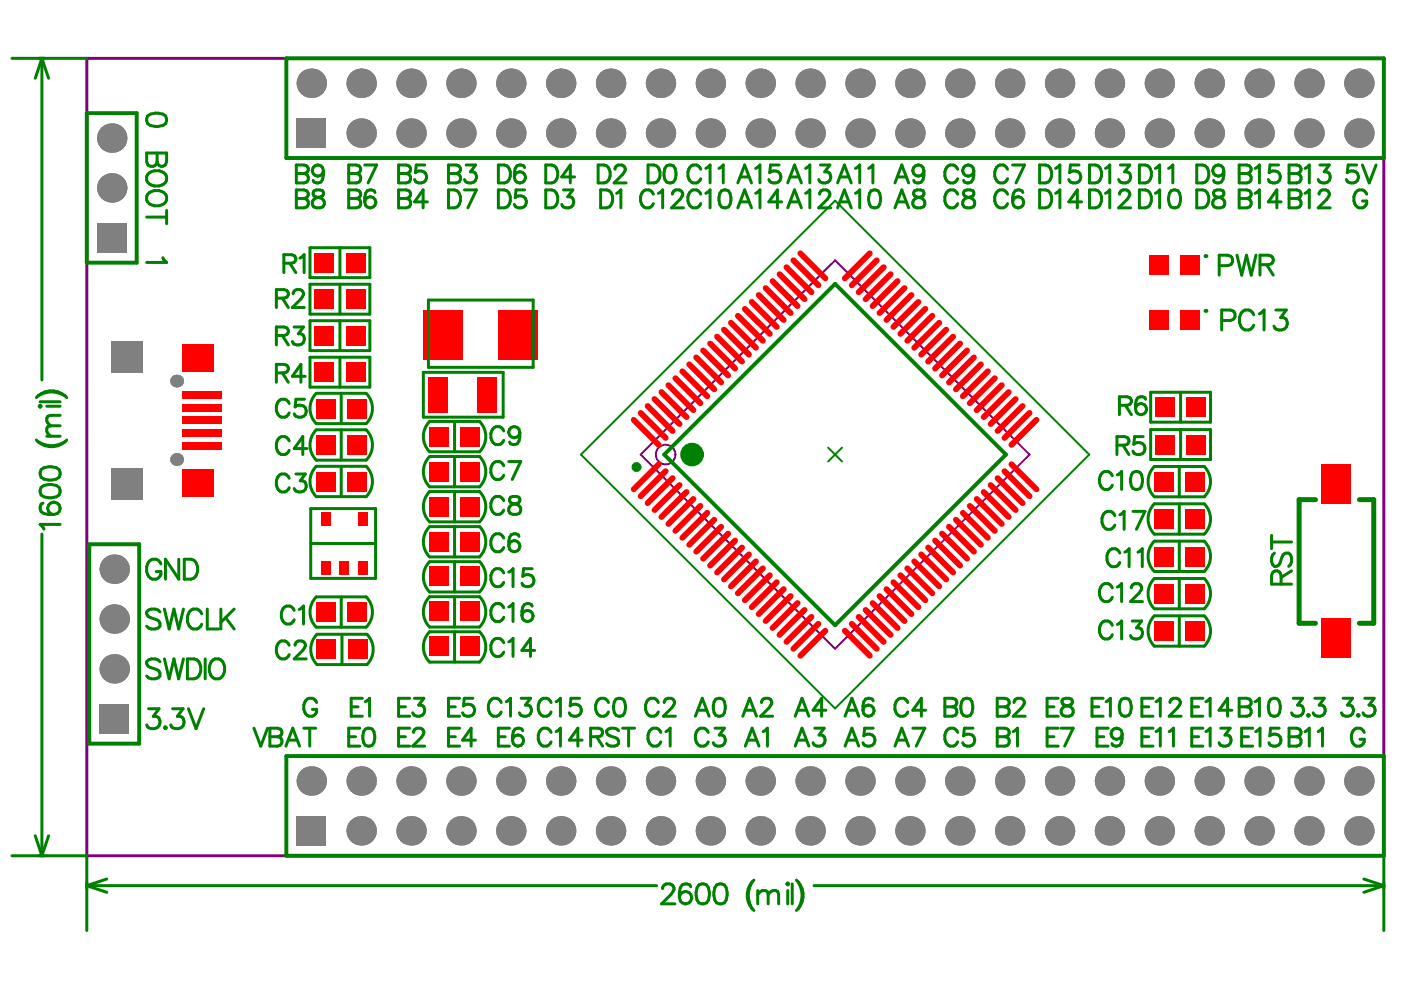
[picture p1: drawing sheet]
<svg xmlns="http://www.w3.org/2000/svg" width="297mm" height="210mm" viewBox="0 0 297 210" stroke-linecap="round" stroke-linejoin="round" font-family="sans-serif">
<path d="M123.2 96.4l53.9-53.9 53.8 53.9-53.8 53.8zM175.6 94.9l2.9 2.9M178.5 94.9l-2.9 2.9" fill="none" stroke="#008000" stroke-width=".42"/>
<g fill="none" stroke="#800080" stroke-width=".42">
<path d="M135.8 96.4l41.3-41.2 41.2 41.2-41.2 41.2z"/>
<circle cx="141.1" cy="96.4" r="2.08"/>
</g>
<path d="M18.4 12.4h275v169h-275z" fill="none" stroke="#800080" stroke-width=".63"/>
<g fill="#808080">
<circle cx="37.4" cy="97.4" r="1.35"/>
<circle cx="37.4" cy="80.8" r="1.35"/>
<circle cx="87.2" cy="165.6" r="3.1"/>
<circle cx="129.5" cy="165.6" r="3.1"/>
<circle cx="171.8" cy="165.6" r="3.1"/>
<circle cx="214.1" cy="165.6" r="3.1"/>
<circle cx="256.4" cy="165.6" r="3.1"/>
<circle cx="87.2" cy="17.7" r="3.1"/>
<circle cx="87.2" cy="28.2" r="3.1"/>
<circle cx="129.5" cy="17.7" r="3.1"/>
<circle cx="129.5" cy="28.2" r="3.1"/>
<circle cx="171.8" cy="17.7" r="3.1"/>
<circle cx="171.8" cy="28.2" r="3.1"/>
<circle cx="214.1" cy="17.7" r="3.1"/>
<circle cx="214.1" cy="28.2" r="3.1"/>
<circle cx="256.4" cy="17.7" r="3.1"/>
<circle cx="256.4" cy="28.2" r="3.1"/>
<circle cx="87.2" cy="176.2" r="3.1"/>
<circle cx="129.5" cy="176.2" r="3.1"/>
<circle cx="171.8" cy="176.2" r="3.1"/>
<circle cx="214.1" cy="176.2" r="3.1"/>
<circle cx="256.4" cy="176.2" r="3.1"/>
<circle cx="23.7" cy="39.8" r="3.1"/>
<circle cx="66" cy="165.6" r="3.1"/>
<circle cx="97.7" cy="165.6" r="3.1"/>
<circle cx="76.6" cy="165.6" r="3.1"/>
<circle cx="118.9" cy="165.6" r="3.1"/>
<circle cx="108.3" cy="165.6" r="3.1"/>
<circle cx="161.2" cy="165.6" r="3.1"/>
<circle cx="150.6" cy="165.6" r="3.1"/>
<circle cx="192.9" cy="165.6" r="3.1"/>
<circle cx="182.3" cy="165.6" r="3.1"/>
<circle cx="235.2" cy="165.6" r="3.1"/>
<circle cx="224.6" cy="165.6" r="3.1"/>
<circle cx="267" cy="165.6" r="3.1"/>
<circle cx="245.8" cy="165.6" r="3.1"/>
<circle cx="288.1" cy="165.6" r="3.1"/>
<circle cx="277.5" cy="165.6" r="3.1"/>
<circle cx="24.2" cy="120.7" r="3.1"/>
<circle cx="24.2" cy="131.2" r="3.1"/>
<circle cx="23.7" cy="29.3" r="3.1"/>
<circle cx="66" cy="17.7" r="3.1"/>
<circle cx="97.7" cy="17.7" r="3.1"/>
<circle cx="97.7" cy="28.2" r="3.1"/>
<circle cx="76.6" cy="28.2" r="3.1"/>
<circle cx="76.6" cy="17.7" r="3.1"/>
<circle cx="118.9" cy="17.7" r="3.1"/>
<circle cx="118.9" cy="28.2" r="3.1"/>
<circle cx="108.3" cy="17.7" r="3.1"/>
<circle cx="108.3" cy="28.2" r="3.1"/>
<circle cx="161.2" cy="17.7" r="3.1"/>
<circle cx="161.2" cy="28.2" r="3.1"/>
<circle cx="150.6" cy="17.7" r="3.1"/>
<circle cx="150.6" cy="28.2" r="3.1"/>
<circle cx="192.9" cy="17.7" r="3.1"/>
<circle cx="192.9" cy="28.2" r="3.1"/>
<circle cx="182.3" cy="17.7" r="3.1"/>
<circle cx="182.3" cy="28.2" r="3.1"/>
<circle cx="235.2" cy="17.7" r="3.1"/>
<circle cx="235.2" cy="28.2" r="3.1"/>
<circle cx="224.6" cy="17.7" r="3.1"/>
<circle cx="224.6" cy="28.2" r="3.1"/>
<circle cx="267" cy="17.7" r="3.1"/>
<circle cx="267" cy="28.2" r="3.1"/>
<circle cx="245.8" cy="17.7" r="3.1"/>
<circle cx="245.8" cy="28.2" r="3.1"/>
<circle cx="288.1" cy="17.7" r="3.1"/>
<circle cx="288.1" cy="28.2" r="3.1"/>
<circle cx="277.5" cy="17.7" r="3.1"/>
<circle cx="277.5" cy="28.2" r="3.1"/>
<circle cx="24.2" cy="141.8" r="3.1"/>
<circle cx="97.7" cy="176.2" r="3.1"/>
<circle cx="76.6" cy="176.2" r="3.1"/>
<circle cx="118.9" cy="176.2" r="3.1"/>
<circle cx="108.3" cy="176.2" r="3.1"/>
<circle cx="161.2" cy="176.2" r="3.1"/>
<circle cx="150.6" cy="176.2" r="3.1"/>
<circle cx="192.9" cy="176.2" r="3.1"/>
<circle cx="182.3" cy="176.2" r="3.1"/>
<circle cx="235.2" cy="176.2" r="3.1"/>
<circle cx="224.6" cy="176.2" r="3.1"/>
<circle cx="267" cy="176.2" r="3.1"/>
<circle cx="245.8" cy="176.2" r="3.1"/>
<circle cx="288.1" cy="176.2" r="3.1"/>
<circle cx="277.5" cy="176.2" r="3.1"/>
<circle cx="140" cy="165.6" r="3.1"/>
<circle cx="203.5" cy="165.6" r="3.1"/>
<circle cx="140" cy="17.7" r="3.1"/>
<circle cx="140" cy="28.2" r="3.1"/>
<circle cx="203.5" cy="17.7" r="3.1"/>
<circle cx="203.5" cy="28.2" r="3.1"/>
<circle cx="140" cy="176.2" r="3.1"/>
<circle cx="203.5" cy="176.2" r="3.1"/>
</g>
<g fill="#808080">
<path d="M21.1 149.3h6.2v6.2h-6.2z" fill-rule="evenodd"/>
<path d="M23.5 99.3h6.7v6.7h-6.7z" fill-rule="evenodd"/>
<path d="M20.6 47.3h6.2v6.2h-6.2z" fill-rule="evenodd"/>
<path d="M62.9 25.1h6.2v6.2h-6.2z" fill-rule="evenodd"/>
<path d="M23.5 72.3h6.7v6.6h-6.7z" fill-rule="evenodd"/>
<path d="M62.9 173h6.2v6.3h-6.2z" fill-rule="evenodd"/>
<path d="M21.1 149.3h6.2v6.2h-6.2z" fill-rule="evenodd"/>
<path d="M23.5 99.3h6.7v6.7h-6.7z" fill-rule="evenodd"/>
<path d="M20.6 47.3h6.2v6.2h-6.2z" fill-rule="evenodd"/>
<path d="M62.9 25.1h6.2v6.2h-6.2z" fill-rule="evenodd"/>
<path d="M23.5 72.3h6.7v6.6h-6.7z" fill-rule="evenodd"/>
<path d="M62.9 173h6.2v6.3h-6.2z" fill-rule="evenodd"/>
</g>
<g fill="#f00">
<path d="M67.1 135.5h4.2v4.2h-4.2z" fill-rule="evenodd"/>
<path d="M68 119.1h2.1v2.9h-2.1z" fill-rule="evenodd"/>
<path d="M72 119.1h2.1v2.9h-2.1z" fill-rule="evenodd"/>
<path d="M68 108.7h2.1v2.9h-2.1z" fill-rule="evenodd"/>
<path d="M75.9 119.1h2.1v2.9h-2.1z" fill-rule="evenodd"/>
<path d="M75.9 108.7h2.1v2.9h-2.1z" fill-rule="evenodd"/>
<path d="M101.3 80h4.1v7.4h-4.1z" fill-rule="evenodd"/>
</g>
<path d="M169.7 53.7l5.3 5.3M191.8 61.1l-5.3 5.3M135.8 87.6l5.3 5.2M141.1 99.9l-5.3 5.3M175 133.7l-5.3 5.3M186.5 126.4l5.3 5.3" fill="none" stroke="#f00" stroke-width="1.2"/>
<g fill="#f00">
<path d="M244.9 92.2h4.2v4.1h-4.2z" fill-rule="evenodd"/>
<path d="M244.9 84.3h4.2v4.1h-4.2z" fill-rule="evenodd"/>
<path d="M38.6 91h8.3v1.6h-8.3z" fill-rule="evenodd"/>
<path d="M38.6 88.3h8.3v1.6h-8.3z" fill-rule="evenodd"/>
<path d="M38.6 82.9h8.3v1.6h-8.3z" fill-rule="evenodd"/>
<path d="M97.6 120.1h4.2v4.2h-4.2z" fill-rule="evenodd"/>
<path d="M91 120.1h4.1v4.2h-4.1z" fill-rule="evenodd"/>
<path d="M91 112.9h4.1v4.2h-4.1z" fill-rule="evenodd"/>
<path d="M97.6 112.9h4.2v4.2h-4.2z" fill-rule="evenodd"/>
<path d="M91 105.5h4.1v4.1h-4.1z" fill-rule="evenodd"/>
<path d="M97.6 105.5h4.2v4.1h-4.2z" fill-rule="evenodd"/>
<path d="M91 98h4.1v4.2h-4.1z" fill-rule="evenodd"/>
<path d="M97.6 98h4.2v4.2h-4.2z" fill-rule="evenodd"/>
<path d="M73.3 61.4h4.2v4.1h-4.2z" fill-rule="evenodd"/>
<path d="M73.3 53.6h4.2v4.2h-4.2z" fill-rule="evenodd"/>
</g>
<path d="M145.5 104.3l-5.3 5.3M208.6 104.3l5.3 5.3" fill="none" stroke="#f00" stroke-width="1.2"/>
<g fill="#f00">
<path d="M244.6 131.8h4.2v4.2h-4.2z" fill-rule="evenodd"/>
<path d="M251.3 131.8h4.1v4.2h-4.1z" fill-rule="evenodd"/>
<path d="M250.2 54.1h4.2v4.2h-4.2z" fill-rule="evenodd"/>
<path d="M243.6 54.1h4.1v4.2h-4.1z" fill-rule="evenodd"/>
<path d="M38.6 99.5h6.6v5.8h-6.6z" fill-rule="evenodd"/>
<path d="M38.6 85.6h8.3v1.6h-8.3z" fill-rule="evenodd"/>
<path d="M38.6 93.7h8.3v1.7h-8.3z" fill-rule="evenodd"/>
<path d="M97.6 135h4.2v4.1h-4.2z" fill-rule="evenodd"/>
<path d="M91 135h4.1v4.1h-4.1z" fill-rule="evenodd"/>
<path d="M97.6 127.5h4.2v4.2h-4.2z" fill-rule="evenodd"/>
<path d="M91 127.5h4.1v4.2h-4.1z" fill-rule="evenodd"/>
<path d="M73.6 127.6h4.2v4.1h-4.2z" fill-rule="evenodd"/>
<path d="M73.8 135.5h4.1v4.2h-4.1z" fill-rule="evenodd"/>
<path d="M91 90.6h4.1v4.2h-4.1z" fill-rule="evenodd"/>
<path d="M97.6 90.6h4.2v4.2h-4.2z" fill-rule="evenodd"/>
<path d="M90.8 80h4.2v7.4h-4.2z" fill-rule="evenodd"/>
<path d="M73.6 100.1h4.2v4.2h-4.2z" fill-rule="evenodd"/>
<path d="M73.6 92.4h4.2v4.1h-4.2z" fill-rule="evenodd"/>
<path d="M73.6 84.6h4.2v4.2h-4.2z" fill-rule="evenodd"/>
<path d="M73.3 76.8h4.2v4.2h-4.2z" fill-rule="evenodd"/>
</g>
<g fill="none" stroke="#f00" stroke-width="1.2">
<path d="M163.8 59.6l5.3 5.3M165.3 58.1l5.3 5.3M184.4 53.7l-5.3 5.3M185.9 55.2l-5.3 5.3M187.4 56.7l-5.3 5.3M188.8 58.1l-5.3 5.3M190.3 59.6l-5.3 5.3M144.7 78.7l5.3 5.3M146.1 77.3l5.3 5.3M147.6 75.8l5.3 5.3M157.9 65.5l5.3 5.3M159.4 64l5.3 5.3"/>
<path d="M160.9 62.5l5.3 5.3M162.3 61.1l5.3 5.3M193.2 62.5l-5.3 5.3M194.7 64l-5.3 5.3M196.2 65.5l-5.3 5.3M140.2 83.1l5.3 5.3M141.7 81.7l5.3 5.3M143.2 80.2l5.3 5.3M213 99.9l5.3 5.3M213.9 83.1l-5.3 5.3M214.4 98.4l5.3 5.3M215.3 84.6l-5.3 5.3"/>
<path d="M216.8 86.1l-5.3 5.3M218.3 87.6l-5.3 5.2M219.7 89l-5.3 5.3M150 108.7l-5.3 5.3M151.4 110.2l-5.3 5.3M152.9 111.7l-5.3 5.3M154.4 113.1l-5.3 5.3M155.9 114.6l-5.3 5.3M157.3 116.1l-5.3 5.3M158.8 117.6l-5.3 5.3M160.3 119l-5.3 5.3M193.8 119l5.3 5.3"/>
<path d="M195.3 117.6l5.3 5.3M196.8 116.1l5.3 5.3M198.3 114.6l5.3 5.3M161.7 120.5l-5.3 5.3M163.2 122l-5.3 5.3M164.7 123.4l-5.3 5.3M166.2 124.9l-5.3 5.3M167.6 126.4l-5.3 5.3M169.1 127.9l-5.3 5.2M170.6 129.3l-5.3 5.3M179.1 133.7l5.3 5.3M180.6 132.3l5.3 5.3"/>
<path d="M182.1 130.8l5.3 5.3M183.5 129.3l5.3 5.3M185 127.9l5.3 5.2M187.9 124.9l5.3 5.3M189.4 123.4l5.3 5.3M190.9 122l5.3 5.3M192.4 120.5l5.3 5.3"/>
</g>
<g fill="#f00">
<path d="M244.6 116h4.2v4.1h-4.2z" fill-rule="evenodd"/>
<path d="M251.3 116h4.1v4.1h-4.1z" fill-rule="evenodd"/>
<path d="M244.6 123.9h4.2v4.2h-4.2z" fill-rule="evenodd"/>
<path d="M251.3 123.9h4.1v4.2h-4.1z" fill-rule="evenodd"/>
<path d="M251.3 108.1h4.1v4.1h-4.1z" fill-rule="evenodd"/>
<path d="M244.6 108.1h4.2v4.1h-4.2z" fill-rule="evenodd"/>
<path d="M244.6 100.1h4.2v4.2h-4.2z" fill-rule="evenodd"/>
<path d="M251.3 100.1h4.1v4.2h-4.1z" fill-rule="evenodd"/>
<path d="M251.6 92.2h4.1v4.1h-4.1z" fill-rule="evenodd"/>
<path d="M251.6 84.3h4.1v4.1h-4.1z" fill-rule="evenodd"/>
<path d="M250.2 65.8h4.2v4.1h-4.2z" fill-rule="evenodd"/>
<path d="M243.6 65.8h4.1v4.1h-4.1z" fill-rule="evenodd"/>
<path d="M280.2 131h6.3v8.3h-6.3z" fill-rule="evenodd"/>
<path d="M38.6 72.9h6.6v5.8h-6.6z" fill-rule="evenodd"/>
<path d="M89.9 65.8h8.3v10.4h-8.3z" fill-rule="evenodd"/>
<path d="M73.3 69.1h4.2v4.2h-4.2z" fill-rule="evenodd"/>
<path d="M105.7 65.8h8.3v10.4h-8.3z" fill-rule="evenodd"/>
</g>
<g fill="none" stroke="#f00" stroke-width="1.2">
<path d="M149.1 74.3l5.3 5.3M150.6 72.8l5.3 5.3M152 71.4l5.3 5.3M153.5 69.9l5.3 5.3M155 68.4l5.3 5.3M156.4 67l5.3 5.3M197.7 67l-5.3 5.3M199.1 68.4l-5.3 5.3M200.6 69.9l-5.3 5.3M202.1 71.4l-5.3 5.3M203.6 72.8l-5.3 5.3M147 105.8l-5.3 5.3"/>
<path d="M148.5 107.3l-5.3 5.3M210 102.8l5.3 5.3M211.5 101.4l5.3 5.3"/>
</g>
<g fill="#f00">
<path d="M280.2 98.6h6.3v8.3h-6.3z" fill-rule="evenodd"/>
<path d="M66.7 61.4h4.1v4.1h-4.1z" fill-rule="evenodd"/>
<path d="M66.7 53.6h4.1v4.2h-4.1z" fill-rule="evenodd"/>
<path d="M66.9 127.6h4.2v4.1h-4.2z" fill-rule="evenodd"/>
</g>
<path d="M172 130.8l-5.3 5.3M173.5 132.3l-5.3 5.3" fill="none" stroke="#f00" stroke-width="1.2"/>
<g fill="#f00">
<path d="M66.9 100.1h4.2v4.2h-4.2z" fill-rule="evenodd"/>
<path d="M66.9 92.4h4.2v4.1h-4.2z" fill-rule="evenodd"/>
<path d="M66.9 84.6h4.2v4.2h-4.2z" fill-rule="evenodd"/>
<path d="M66.7 76.8h4.1v4.2h-4.1z" fill-rule="evenodd"/>
</g>
<g fill="none" stroke="#f00" stroke-width="1.2">
<path d="M166.7 56.7l5.3 5.3M168.2 55.2l5.3 5.3M206.5 75.8l-5.3 5.3M208 77.3l-5.3 5.3M209.4 78.7l-5.3 5.3M134.4 89l5.3 5.3M137.3 86.1l5.3 5.3M138.8 84.6l5.3 5.3M139.7 98.4l-5.3 5.3M210.9 80.2l-5.3 5.3M212.4 81.7l-5.3 5.3M142.6 101.4l-5.3 5.3"/>
<path d="M144.1 102.8l-5.3 5.3M199.7 113.1l5.3 5.3M201.2 111.7l5.3 5.3M202.7 110.2l5.3 5.3M204.1 108.7l5.3 5.3"/>
</g>
<path d="M66.7 69.1h4.1v4.2h-4.1z" fill-rule="evenodd" fill="#f00"/>
<path d="M205 74.3l-5.3 5.3M205.6 107.3l5.3 5.3M207.1 105.8l5.3 5.3" fill="none" stroke="#f00" stroke-width="1.2"/>
<g fill="none" stroke="#008000" stroke-width=".63">
<path d="M2.5 12.4h15.9M8.9 12.4l1.4 4.2M8.9 12.4v68.2M8.9 12.4l-1.4 4.2M31.1 32.4h4.2v1.9l-.2 .6a.98 .98 0 0 1-1.6 0l-.2-.6a1.11 1.11 0 0 1-1.1 1 1.11 1.11 0 0 1-1.1-1zM31.3 37a2.46 2.46 0 0 1 4 .4 1.94 1.94 0 0 1-2.6 2 1.61 1.61 0 0 1-1.4-2.4zM31.3 24.6a3.3 3.3 0 0 1 3.8 0 1.37 1.37 0 0 1-.6 2 3.5 3.5 0 0 1-3.2-.4l-.2-.6zM33.3 32.4v1.9M62.8 35h1.7l.5 .2a.88 .88 0 0 1 0 1.4l-.5 .2a1 1 0 0 1 .9 1 1 1 0 0 1-.9 1h-1.7zM62.8 36.8h1.7M68.6 36.3l-.2 1.8a1.1 1.1 0 0 1-.9 .7 1.1 1.1 0 0 1-1.1-.6M73.9 35h1.7l.5 .2a.88 .88 0 0 1 0 1.4l-.5 .2a1 1 0 0 1 .9 1 1 1 0 0 1-.9 1h-1.7z"/>
<path d="M73.9 36.8h1.7M77.3 35h2.6l-1.9 3.8M84.5 35h1.6l.6 .2a.88 .88 0 0 1 0 1.4l-.6 .2a1 1 0 0 1 1 1 1 1 0 0 1-1 1h-1.6zM84.5 36.8h1.6M90.1 35h-1.8l-.2 1.6a1.34 1.34 0 0 1 2 0 1.34 1.34 0 0 1-.2 2 1.34 1.34 0 0 1-2-.5M95.1 35h1.6l.6 .2a.88 .88 0 0 1 0 1.4l-.6 .2a1 1 0 0 1 1 1 1 1 0 0 1-1 1h-1.6zM95.1 36.8h1.6M98.8 35h2l-1.1 1.4a1.22 1.22 0 0 1 1.3 1.4 1.22 1.22 0 0 1-1.6 1l-.6-.2-.3-.5M105.7 35h1.2a2.08 2.08 0 0 1 .9 3.2l-.3 .4-.6 .2h-1.2zM111.2 35.5a1.12 1.12 0 0 0-1.6-.3l-.4 .5-.1 1.8M115.7 35h1.3a2.08 2.08 0 0 1 .9 3.2l-.4 .4-.5 .2h-1.3zM121.8 37.5h-2.7l1.8-2.5v3.8"/>
<path d="M126.8 35h1.3a2.08 2.08 0 0 1 .9 3.2l-.4 .4-.5 .2h-1.3zM130.4 35.9a.95 .95 0 0 1 .7-.9h.7a.93 .93 0 0 1 .6 1.4l-2.2 2.4h2.5M137.4 35h1.3a2.08 2.08 0 0 1 .9 3.2l-.4 .4-.5 .2h-1.3zM141.3 35.2a1.24 1.24 0 0 1 1.8 .5 3.1 3.1 0 0 1-.3 2.9 1.24 1.24 0 0 1-1.8-.5 3.1 3.1 0 0 1 .3-2.9zM148.6 35.9a1.4 1.4 0 0 0-1.6-.9 1.4 1.4 0 0 0-1.1 1.4 1.75 1.75 0 0 0 1.8 2.4l.3-.2 .6-.7M149.6 35.7l.9-.7v3.8M152.4 35.7l.9-.7v3.8M156.4 38.8l1.5-3.8 1.4 3.8M157 37.5h1.8M160.2 35.7l.9-.7v3.8M165.2 35h-1.8l-.2 1.6a1.35 1.35 0 0 1 2 0 1.35 1.35 0 0 1-.2 2 1.35 1.35 0 0 1-2-.5M167 38.8l1.5-3.8 1.4 3.8"/>
<path d="M167.6 37.5h1.8M170.8 35.7l.9-.7v3.8M173.9 35h2l-1 1.4a1.22 1.22 0 0 1 1.3 1.4 1.22 1.22 0 0 1-1.7 1l-.6-.2-.3-.5M177.6 38.8l1.4-3.8 1.5 3.8M178.1 37.5h1.8M181.4 35.7l.9-.7v3.8M184.2 35.7l.9-.7v3.8M189.7 38.8l1.5-3.8 1.4 3.8M190.3 37.5h1.8M195.9 36.3l-.2 1.8a1.1 1.1 0 0 1-.9 .7 1.1 1.1 0 0 1-1.1-.6M203 35.9a1.4 1.4 0 0 0-1.6-.9 1.4 1.4 0 0 0-1.1 1.4 1.75 1.75 0 0 0 1.8 2.4l.4-.2 .5-.7M206.5 36.3l-.2 1.8a1.1 1.1 0 0 1-1 .7 1.1 1.1 0 0 1-1-.6"/>
<path d="M213.6 35.9a1.4 1.4 0 0 0-1.6-.9 1.4 1.4 0 0 0-1.1 1.4 1.75 1.75 0 0 0 1.8 2.4l.4-.2 .5-.7M214.7 35h2.5l-1.8 3.8M220.4 35h1.3a2.08 2.08 0 0 1 .9 3.2l-.4 .4-.5 .2h-1.3zM223.8 35.7l.9-.7v3.8M228.8 35h-1.8l-.2 1.6a1.34 1.34 0 0 1 2 0 1.34 1.34 0 0 1-.2 2 1.34 1.34 0 0 1-2-.5M231 35h1.3a2.08 2.08 0 0 1 .9 3.2l-.4 .4-.5 .2h-1.3zM234.4 35.7l.9-.7v3.8M237.5 35h2l-1.1 1.4a1.22 1.22 0 0 1 1.3 1.4 1.22 1.22 0 0 1-1.6 1l-.6-.2-.3-.5M241.6 35h1.2a2.08 2.08 0 0 1 .9 3.2l-.3 .4-.6 .2h-1.2zM245 35.7l.9-.7v3.8M247.8 35.7l.9-.7v3.8M253.7 35h1.3a2.08 2.08 0 0 1 .9 3.2l-.4 .4-.5 .2h-1.3z"/>
<path d="M259.5 36.3l-.2 1.8a1.1 1.1 0 0 1-.9 .7 1.1 1.1 0 0 1-1.1-.6M262.7 35h1.7l.5 .2a.88 .88 0 0 1 0 1.4l-.5 .2a1 1 0 0 1 .9 1 1 1 0 0 1-.9 1h-1.7zM262.7 36.8h1.7M266.1 35.7l.9-.7v3.8M271.1 35h-1.8l-.2 1.6a1.34 1.34 0 0 1 2 0 1.34 1.34 0 0 1-.2 2 1.34 1.34 0 0 1-2-.5M273.3 35h1.6l.6 .2a.88 .88 0 0 1 0 1.4l-.6 .2a1 1 0 0 1 1 1 1 1 0 0 1-1 1h-1.6zM273.3 36.8h1.6M276.7 35.7l.9-.7v3.8M279.8 35h2l-1 1.4a1.22 1.22 0 0 1 1.2 1.4 1.22 1.22 0 0 1-1.6 1l-.6-.2-.3-.5M287.6 35h-1.8l-.2 1.6a1.34 1.34 0 0 1 2.1 0 1.34 1.34 0 0 1-.3 2 1.34 1.34 0 0 1-1.9-.5M288.9 35l1.4 3.8 1.5-3.8M31.1 46h4.2"/>
<path d="M31.3 41.2a2.46 2.46 0 0 1 4 .4 1.94 1.94 0 0 1-2.6 2 1.61 1.61 0 0 1-1.4-2.4zM34.5 54.6l.8 1h-4.2M35.3 44.6v2.8M60.2 55.8h1.6l.6-.2a.88 .88 0 0 0 0-1.4l-.6-.2h-1.6v3.8M61.5 55.8l1.2 2M62.8 40.3h1.7l.5 .1a.88 .88 0 0 1 0 1.5l-.5 .2a1 1 0 0 1 .9 1 1 1 0 0 1-.9 1h-1.7zM62.8 42.1h1.7M63.6 54.7l.9-.7v3.8M65.7 52.5h12.7v6.4h-12.7zM66.6 40.4a.77 .77 0 0 0 .3 1.3 1.75 1.75 0 0 1 1.9 1.1 .99 .99 0 0 1-1 1.3h-.7a1.09 1.09 0 0 1-.9-1.2 1.09 1.09 0 0 1 1.1-1l.7-.2a.77 .77 0 0 0 .4-1.3l-.6-.1zM72.1 52.5v6.4M73.9 40.3h1.7l.5 .1a.88 .88 0 0 1 0 1.5l-.5 .2a1 1 0 0 1 .9 1 1 1 0 0 1-.9 1h-1.7z"/>
<path d="M73.9 42.1h1.7M79.5 40.8a1.12 1.12 0 0 0-1.6-.4l-.4 .6-.2 1.8M84.5 40.3h1.6l.6 .1a.88 .88 0 0 1 0 1.5l-.6 .2a1 1 0 0 1 1 1 1 1 0 0 1-1 1h-1.6zM84.5 42.1h1.6M90.6 42.8h-2.7l1.8-2.5v3.8M95.1 40.3h1.3a2.08 2.08 0 0 1 .9 3.2l-.4 .4-.5 .2h-1.3zM98.5 40.3h2.5l-1.8 3.8M105.7 40.3h1.2a2.08 2.08 0 0 1 .9 3.2l-.3 .4-.6 .2h-1.2zM111.2 40.3h-1.8l-.2 1.6a1.35 1.35 0 0 1 2.1 0 1.35 1.35 0 0 1-.3 2 1.35 1.35 0 0 1-1.9-.6M115.7 40.3h1.3a2.08 2.08 0 0 1 .9 3.2l-.4 .4-.5 .2h-1.3zM119.5 40.3h2l-1.1 1.4a1.22 1.22 0 0 1 1.3 1.4 1.22 1.22 0 0 1-1.7 1l-.5-.2-.4-.6M127.3 40.3h1.3a2.08 2.08 0 0 1 .9 3.2l-.3 .4-.6 .2h-1.3z"/>
<path d="M130.7 41l.9-.7v3.8M138.5 41.2a1.4 1.4 0 0 0-1.6-.9 1.4 1.4 0 0 0-1.1 1.4 1.75 1.75 0 0 0 1.8 2.4l.4-.2 .5-.7M139.6 41l.9-.7v3.8M142.6 41.2a.94 .94 0 0 1 .7-.9h.7a.93 .93 0 0 1 .6 1.4l-2.2 2.4h2.5M148.6 41.2a1.4 1.4 0 0 0-1.6-.9 1.4 1.4 0 0 0-1.1 1.4 1.75 1.75 0 0 0 1.8 2.4l.3-.2 .6-.7M149.6 41l.9-.7v3.8M153 40.4a1.24 1.24 0 0 1 1.8 .6 3.1 3.1 0 0 1-.4 2.9 1.24 1.24 0 0 1-1.8-.6 3.1 3.1 0 0 1 .4-2.9zM156.4 44.1l1.5-3.8 1.4 3.8M157 42.8h1.8M160.2 41l.9-.7v3.8M165.7 42.8h-2.7l1.8-2.5v3.8M167 44.1l1.5-3.8 1.4 3.8"/>
<path d="M167.6 42.8h1.8M170.8 41l.9-.7v3.8M173.8 41.2a.94 .94 0 0 1 .7-.9h.7a.93 .93 0 0 1 .6 1.4l-2.2 2.4h2.5M177.6 44.1l1.4-3.8 1.5 3.8M178.1 42.8h1.8M181.4 41l.9-.7v3.8M184.7 40.4a1.24 1.24 0 0 1 1.8 .6 3.1 3.1 0 0 1-.3 2.9 1.24 1.24 0 0 1-1.9-.6 3.1 3.1 0 0 1 .4-2.9zM189.7 44.1l1.5-3.8 1.4 3.8M190.3 42.8h1.8M193.9 40.4a.77 .77 0 0 0 .4 1.3 1.75 1.75 0 0 1 1.8 1.1 .99 .99 0 0 1-.9 1.3h-.8a1.09 1.09 0 0 1-.9-1.2 1.09 1.09 0 0 1 1.1-1l.7-.2a.77 .77 0 0 0 .4-1.3l-.5-.1zM203 41.2a1.4 1.4 0 0 0-1.6-.9 1.4 1.4 0 0 0-1.1 1.4 1.75 1.75 0 0 0 1.8 2.4l.4-.2 .5-.7M204.5 40.4a.77 .77 0 0 0 .3 1.3 1.75 1.75 0 0 1 1.9 1.1 .99 .99 0 0 1-1 1.3h-.7a1.09 1.09 0 0 1-.9-1.2 1.09 1.09 0 0 1 1.1-1l.7-.2a.77 .77 0 0 0 .4-1.3l-.6-.1z"/>
<path d="M213.6 41.2a1.4 1.4 0 0 0-1.6-.9 1.4 1.4 0 0 0-1.1 1.4 1.75 1.75 0 0 0 1.8 2.4l.4-.2 .5-.7M216.9 40.8a1.12 1.12 0 0 0-1.7-.4l-.3 .6-.2 1.8M220.4 40.3h1.3a2.08 2.08 0 0 1 .9 3.2l-.4 .4-.5 .2h-1.3zM223.8 41l.9-.7v3.8M229.3 42.8h-2.7l1.8-2.5v3.8M231 40.3h1.3a2.08 2.08 0 0 1 .9 3.2l-.4 .4-.5 .2h-1.3zM234.4 41l.9-.7v3.8M237.4 41.2a.94 .94 0 0 1 .7-.9h.7a.93 .93 0 0 1 .6 1.4l-2.2 2.4h2.5M241.6 40.3h1.2a2.08 2.08 0 0 1 .9 3.2l-.3 .4-.6 .2h-1.2zM245 41l.9-.7v3.8M248.3 40.4a1.24 1.24 0 0 1 1.8 .6 3.1 3.1 0 0 1-.4 2.9 1.24 1.24 0 0 1-1.8-.6 3.1 3.1 0 0 1 .4-2.9zM253.7 40.3h1.3a2.08 2.08 0 0 1 .9 3.2l-.4 .4-.5 .2h-1.3z"/>
<path d="M257.5 40.4a.77 .77 0 0 0 .4 1.3 1.75 1.75 0 0 1 1.8 1.1 .99 .99 0 0 1-.9 1.3h-.8a1.09 1.09 0 0 1-.9-1.2 1.09 1.09 0 0 1 1.1-1l.7-.2a.77 .77 0 0 0 .4-1.3l-.5-.1zM258.5 56.3h1.8a1.11 1.11 0 0 0 1.1-1.1 1.11 1.11 0 0 0-1.1-1.1h-1.8v4.2M262.3 54.1l1 4.2 1-4.2 1 4.2 1-4.2M262.7 40.3h1.7l.5 .1a.88 .88 0 0 1 0 1.5l-.5 .2a1 1 0 0 1 .9 1 1 1 0 0 1-.9 1h-1.7zM262.7 42.1h1.7M266.1 41l.9-.7v3.8M267.1 56.1h1.8l.7-.2a.98 .98 0 0 0 0-1.6l-.7-.2h-1.8v4.2M268.5 56.1l1.5 2.2M271.6 42.8h-2.7l1.8-2.5v3.8M273.3 40.3h1.6l.6 .1a.88 .88 0 0 1 0 1.5l-.6 .2a1 1 0 0 1 1 1 1 1 0 0 1-1 1h-1.6zM273.3 42.1h1.6M276.7 41l.9-.7v3.8"/>
<path d="M279.7 41.2a.94 .94 0 0 1 .7-.9h.7a.93 .93 0 0 1 .6 1.4l-2.2 2.4h2.5M289.8 41.2a1.4 1.4 0 0 0-1.6-.9 1.4 1.4 0 0 0-1.1 1.4 1.75 1.75 0 0 0 1.8 2.4 1.28 1.28 0 0 0 .9-1.5h-.9M58.6 63.2h1.6l.6-.2a.88 .88 0 0 0 0-1.4l-.6-.2h-1.6v3.8M58.6 71.1h1.6l.6-.1a.88 .88 0 0 0 0-1.5l-.6-.2h-1.6v3.8M58.6 79.1h1.6l.6-.2a.88 .88 0 0 0 0-1.5l-.6-.1h-1.6v3.8M59.9 63.2l1.2 2M59.9 79.1l1.2 2M59.9 71.1l1.2 2M62.2 62.3a.95 .95 0 0 1 .7-.9h.7a.93 .93 0 0 1 .6 1.4l-2.2 2.4h2.5M62.3 69.3h2l-1 1.5a1.22 1.22 0 0 1 1.2 1.4 1.22 1.22 0 0 1-1.6 .9l-.6-.2-.3-.5M64.7 79.8h-2.7l1.8-2.5v3.8M65.7 60.3h12.7v6.3h-12.7z"/>
<path d="M65.7 68h12.7v6.3h-12.7zM65.7 75.7h12.7v6.4h-12.7zM72.1 60.3v6.3M72.1 68v6.3M72.1 75.7v6.4M89.8 78.9h16.9v9.6h-16.9zM90.8 63.6h22.2v14.3h-22.2zM259 67.9h1.8a1.11 1.11 0 0 0 1.1-1.1 1.11 1.11 0 0 0-1.1-1.1h-1.8v4.3M265.8 66.7a1.47 1.47 0 0 0-1.4-1 1.47 1.47 0 0 0-1.4 1 2.38 2.38 0 0 0 1 3.3 1.5 1.5 0 0 0 1.8-1M267 66.5l1-.8v4.3M270.5 65.7h2.2l-1.2 1.6a1.31 1.31 0 0 1 1.5 1.2 1.31 1.31 0 0 1-1.3 1.5 1.23 1.23 0 0 1-1.6-.8M7.7 93.3l.4 .4"/>
<path d="M8.1 93.7a4.4 4.4 0 0 0 5.6 0M8.1 93.7a5.3 5.3 0 0 0 5.6 0M8.1 83.9l-.4 .4M8.1 83.9a4.4 4.4 0 0 1 5.6 0M8.1 83.9a5.3 5.3 0 0 1 5.6 0M8.3 86.1l.2-.2 .2 .2-.2 .2zM8.5 85.2h4.2M8.7 99.6a3.3 3.3 0 0 1 3.8 0 1.37 1.37 0 0 1-.6 2 3.5 3.5 0 0 1-3.2-.4l-.2-.6zM9.9 92.5h2.8M9.9 86.1h2.8M10.7 90.3l-.6 .2-.2 .4v.6l.2 .4 .6 .6M10.7 90.3h2"/>
<path d="M12.7 88.1h-2l-.6 .2-.2 .4v.6l.8 1M13.7 83.9l.5 .4M14.2 93.3l-.5 .4M61.3 85.6a1.4 1.4 0 0 0-1.6-1 1.4 1.4 0 0 0-1.1 1.5 1.75 1.75 0 0 0 1.8 2.4l.7-.6 .2-.4M61.3 93.5a1.4 1.4 0 0 0-1.6-.9 1.4 1.4 0 0 0-1.1 1.4 1.75 1.75 0 0 0 1.8 2.4l.4-.2 .5-.7M64.6 84.6h-1.9l-.1 1.7a1.35 1.35 0 0 1 2-.1 1.35 1.35 0 0 1-.3 2.1 1.35 1.35 0 0 1-1.9-.6M65.1 95.1h-2.7l1.8-2.5v3.8M67.1 98.9h10.5a4.5 4.5 0 0 1 0 6.4h-10.5a4.5 4.5 0 0 1 0-6.4zM67.1 91.1h10.5a4.5 4.5 0 0 1 0 6.5h-10.5a4.5 4.5 0 0 1 0-6.5zM67.1 83.4h10.5a4.5 4.5 0 0 1 0 6.4h-10.5a4.5 4.5 0 0 1 0-6.4zM72.3 83.4v6.4M72.3 91.1v6.5"/>
<path d="M72.3 98.9v6.4M91.1 89.4h10.6a4.5 4.5 0 0 1 0 6.4h-10.6a4.5 4.5 0 0 1 0-6.4zM91.1 96.8h10.6a4.5 4.5 0 0 1 0 6.4h-10.6a4.5 4.5 0 0 1 0-6.4zM96.4 89.4v6.4M96.4 96.8v6.4M106.8 91.4a1.4 1.4 0 0 0-1.6-.9 1.4 1.4 0 0 0-1.1 1.4 1.75 1.75 0 0 0 1.8 2.4l.7-.6 .2-.3M106.8 98.8a1.4 1.4 0 0 0-1.6-1 1.4 1.4 0 0 0-1.1 1.5 1.75 1.75 0 0 0 1.8 2.4l.7-.6 .2-.3M107.9 97.9h2.5l-1.8 3.8M110.2 91.7l-.2 1.8a1.1 1.1 0 0 1-.9 .8 1.1 1.1 0 0 1-1.1-.6M236.8 94.4h1.6l.6-.2a.88 .88 0 0 0 0-1.4l-.6-.2h-1.6v3.8M237.3 85.9h1.7l.5-.2a.88 .88 0 0 0 0-1.4l-.5-.2h-1.7v3.8M238.1 94.4l1.3 2"/>
<path d="M238.6 85.9l1.3 2M242.4 92.6h-1.8l-.2 1.6a1.35 1.35 0 0 1 2 0 1.35 1.35 0 0 1-.2 2 1.35 1.35 0 0 1-2-.5M242.9 84.7a1.12 1.12 0 0 0-1.6-.4l-.4 .5-.2 1.9M244 83.2h12.7v6.3h-12.7zM244 91.1h12.7v6.3h-12.7zM244.7 98.9h10.6a4.5 4.5 0 0 1 0 6.4h-10.6a4.5 4.5 0 0 1 0-6.4zM250 98.9v6.4M250.3 83.2v6.3M250.3 91.1v6.3M8.7 103.3a3.3 3.3 0 0 1 3.8 0 1.37 1.37 0 0 1-.6 2 3.5 3.5 0 0 1-3.2-.4l-.2-.6zM8.9 113.2v68.2M9.1 106.7a1.25 1.25 0 0 0-.4 1.8l.6 .4 2 .2"/>
<path d="M12.7 111.2h-4.2l.8 1M34.1 119.6a1.47 1.47 0 0 0-1.4-1.1 1.47 1.47 0 0 0-1.4 1.1 2.38 2.38 0 0 0 1 3.2 1.44 1.44 0 0 0 1.8-1.6h-1M37.9 118.6v4.2l-2.8-4.2v4.2M39.1 118.6h1.4a2.3 2.3 0 0 1 1 3.6l-.4 .4-.6 .2h-1.4zM61.3 101.4a1.4 1.4 0 0 0-1.6-.9 1.4 1.4 0 0 0-1.1 1.4 1.75 1.75 0 0 0 1.8 2.4l.7-.5 .2-.4M62.7 100.5h2l-1 1.4a1.22 1.22 0 0 1 1.2 1.5 1.22 1.22 0 0 1-1.6 .9l-.6-.2-.3-.5M65.9 107.8h13.7v14.8h-13.7zM65.9 115.2h13.7M91.1 111.7h10.6a4.5 4.5 0 0 1 0 6.4h-10.6a4.5 4.5 0 0 1 0-6.4zM91.1 104.2h10.6a4.5 4.5 0 0 1 0 6.5h-10.6a4.5 4.5 0 0 1 0-6.5zM91.1 119.1h10.6a4.5 4.5 0 0 1 0 6.4h-10.6a4.5 4.5 0 0 1 0-6.4zM96.4 104.2v6.5"/>
<path d="M96.4 111.7v6.4M96.4 119.1v6.4M106.8 114.1a1.4 1.4 0 0 0-1.6-.9 1.4 1.4 0 0 0-1.1 1.4 1.75 1.75 0 0 0 1.8 2.4l.7-.6 .2-.3M106.8 106.2a1.4 1.4 0 0 0-1.6-1 1.4 1.4 0 0 0-1.1 1.5 1.75 1.75 0 0 0 1.8 2.4l.4-.2 .5-.7M108.2 105.4a.77 .77 0 0 0 .4 1.3 1.75 1.75 0 0 1 1.8 1.1 .99 .99 0 0 1-.9 1.3h-.7a1.09 1.09 0 0 1-1-1.2 1.09 1.09 0 0 1 1.2-1l.7-.2a.77 .77 0 0 0 .3-1.3l-.5-.1zM110 113.7a1.12 1.12 0 0 0-1.6-.3l-.4 .5-.1 1.8M235.8 100.9a1.4 1.4 0 0 0-1.6-.9 1.4 1.4 0 0 0-1.1 1.4 1.75 1.75 0 0 0 1.8 2.4l.4-.2 .5-.7M236.4 109.3a1.4 1.4 0 0 0-1.6-.9 1.4 1.4 0 0 0-1.2 1.5 1.75 1.75 0 0 0 1.9 2.3l.3-.2 .6-.7M236.9 100.7l.9-.7v3.8M237.4 117.3a1.4 1.4 0 0 0-1.6-1 1.4 1.4 0 0 0-1.1 1.5 1.75 1.75 0 0 0 1.8 2.4l.4-.2 .5-.8M237.4 109.1l.9-.7v3.8M238.5 117.1l.9-.8v3.9"/>
<path d="M240.2 108.4h2.6l-1.9 3.8M240.2 100.2a1.24 1.24 0 0 1 1.8 .5 3.1 3.1 0 0 1-.3 2.9 1.24 1.24 0 0 1-1.8-.6 3.1 3.1 0 0 1 .3-2.8zM241.3 117.1l.9-.8v3.9M244.7 114.7h10.6a4.5 4.5 0 0 1 0 6.5h-10.6a4.5 4.5 0 0 1 0-6.5zM244.7 106.8h10.6a4.5 4.5 0 0 1 0 6.5h-10.6a4.5 4.5 0 0 1 0-6.5zM250 106.8v6.5M250 114.7v6.5M269.6 113.5v2.8M269.6 114.9h4.2M270.2 117.3a1.85 1.85 0 0 0 0 2.8 1.08 1.08 0 0 0 1.2-.8l.4-1.2a1.03 1.03 0 0 1 .8-.8 1.03 1.03 0 0 1 1 .4 1.94 1.94 0 0 1-.4 2.4M33.9 129.7a1.86 1.86 0 0 0-2.8 0 1.08 1.08 0 0 0 .8 1.2l1.2 .4a1.03 1.03 0 0 1 .8 .8 1.03 1.03 0 0 1-.4 1.1 1.94 1.94 0 0 1-2.4-.4M34.9 139.7l1 4.2 1-4.2 1 4.2 1-4.2"/>
<path d="M34.9 129.1l1 4.3 1-4.3 1 4.3 1-4.3M39.7 139.7h1.4a2.31 2.31 0 0 1 1.1 3.6l-.4 .4-.7 .2h-1.4zM42.8 130.1a1.47 1.47 0 0 0-1.5-1 1.47 1.47 0 0 0-1.4 1 2.38 2.38 0 0 0 1 3.3 1.5 1.5 0 0 0 1.9-1M43.5 139.7v4.2M43.9 129.1v4.3h2.5M46.8 129.1v4.3M47.8 130.9l1.8 2.5M49.6 129.1l-2.8 2.9M61.3 136.8a1.4 1.4 0 0 0-1.6-.9 1.4 1.4 0 0 0-1.1 1.4 1.75 1.75 0 0 0 1.8 2.4l.4-.2 .5-.7M62.4 129.4a1.4 1.4 0 0 0-1.6-.9 1.4 1.4 0 0 0-1.1 1.5 1.75 1.75 0 0 0 1.8 2.3l.7-.5 .2-.4M62.6 136.8a.95 .95 0 0 1 .7-.9h.7a.93 .93 0 0 1 .6 1.4l-2.2 2.4h2.5M63.4 129.2l.9-.7v3.8"/>
<path d="M67.1 126.6h10.5a4.5 4.5 0 0 1 0 6.4h-10.5a4.5 4.5 0 0 1 0-6.4zM67.2 134.5h10.6a4.5 4.5 0 0 1 0 6.4h-10.6a4.5 4.5 0 0 1 0-6.4zM72.3 126.6v6.4M72.5 134.5v6.4M91.1 134h10.6a4.5 4.5 0 0 1 0 6.4h-10.6a4.5 4.5 0 0 1 0-6.4zM91.1 126.5h10.6a4.5 4.5 0 0 1 0 6.5h-10.6a4.5 4.5 0 0 1 0-6.5zM96.4 126.5v6.4M96.4 134v6.4M106.8 121.5a1.4 1.4 0 0 0-1.6-.9 1.4 1.4 0 0 0-1.1 1.4 1.75 1.75 0 0 0 1.8 2.4l.4-.2 .5-.7M106.8 128.9a1.4 1.4 0 0 0-1.6-.9 1.4 1.4 0 0 0-1.1 1.4 1.75 1.75 0 0 0 1.8 2.4l.4-.2 .5-.7M106.8 136.3a1.4 1.4 0 0 0-1.6-.9 1.4 1.4 0 0 0-1.1 1.4 1.75 1.75 0 0 0 1.8 2.4l.4-.2 .5-.7M107.9 121.3l.9-.7v3.8"/>
<path d="M107.9 128.7l.9-.7v3.8M107.9 136.1l.9-.7v3.8M112.8 128.5a1.12 1.12 0 0 0-1.6-.3l-.4 .5-.1 1.8M112.8 120.6h-1.8l-.2 1.6a1.35 1.35 0 0 1 2.1 0 1.35 1.35 0 0 1-.3 2 1.35 1.35 0 0 1-1.9-.5M113.4 137.9h-2.7l1.8-2.5v3.8M235.8 132.6a1.4 1.4 0 0 0-1.6-.9 1.4 1.4 0 0 0-1.1 1.4 1.75 1.75 0 0 0 1.8 2.4l.4-.2 .5-.7M235.8 124.7a1.4 1.4 0 0 0-1.6-1 1.4 1.4 0 0 0-1.1 1.5 1.75 1.75 0 0 0 1.8 2.3l.4-.1 .5-.8M236.9 132.4l.9-.7v3.8M236.9 124.5l.9-.8v3.8M239.9 124.7a.94 .94 0 0 1 .7-1h.7a.93 .93 0 0 1 .6 1.5l-2.2 2.3h2.5M240.1 131.7h1.9l-1 1.4a1.22 1.22 0 0 1 1.3 1.4 1.22 1.22 0 0 1-1.7 1l-.5-.2-.4-.5M244.7 122.7h10.6a4.5 4.5 0 0 1 0 6.4h-10.6a4.5 4.5 0 0 1 0-6.4z"/>
<path d="M244.7 130.6h10.6a4.5 4.5 0 0 1 0 6.4h-10.6a4.5 4.5 0 0 1 0-6.4zM250 122.7v6.4M250 130.6v6.4M271.6 123.9v-1.9l-.2-.6a.98 .98 0 0 0-1.6 0l-.2 .6v1.9h4.2M273.8 121l-2.2 1.4M31.5 150.3h2.2l-1.2 1.6a1.31 1.31 0 0 1 1.4 1.2 1.31 1.31 0 0 1-1.2 1.4 1.23 1.23 0 0 1-1.6-.8M33.9 140.3a1.86 1.86 0 0 0-2.8 0 1.08 1.08 0 0 0 .8 1.2l1.2 .4a1.03 1.03 0 0 1 .8 .8 1.03 1.03 0 0 1-.4 1 1.95 1.95 0 0 1-2.4-.4M34.9 154.3l.2-.2 .2 .2-.2 .2zM36.6 150.3h2.2l-1.2 1.6a1.31 1.31 0 0 1 1.4 1.2 1.31 1.31 0 0 1-1.2 1.4 1.23 1.23 0 0 1-1.6-.8M40 150.3l1.6 4.2 1.6-4.2M44.8 140.3a1.46 1.46 0 0 1 1.4-.6 1.46 1.46 0 0 1 1.2 1 2.38 2.38 0 0 1-1 3.2 1.94 1.94 0 0 1-2-2.6zM53.8 154.4l1.5 3.8 1.4-3.8"/>
<path d="M57.2 154.4h1.7l.5 .2a.88 .88 0 0 1 0 1.4l-.5 .2a1 1 0 0 1 .9 1 1 1 0 0 1-.9 1h-1.7zM57.2 156.2h1.7M60.6 158.2l1.5-3.8 1.4 3.8M61.2 156.9h1.8M64.4 154.4h2.5M65.7 154.4v3.8M67.1 149a1.4 1.4 0 0 0-1.6-1 1.4 1.4 0 0 0-1.1 1.5 1.75 1.75 0 0 0 1.8 2.4 1.28 1.28 0 0 0 .9-1.5h-.9M73.9 156.2h1.5M74.5 149.9h1.4M76.3 154.4h-2.4v3.8h2.4M76.8 148.1h-2.3v3.8h2.3M77.5 148.8l.9-.7v3.8"/>
<path d="M77.5 154.6a1.24 1.24 0 0 1 1.8 .5 3.1 3.1 0 0 1-.4 2.9 1.24 1.24 0 0 1-1.8-.5 3.1 3.1 0 0 1 .4-2.9zM84.5 156.2h1.5M84.5 149.9h1.5M86.9 154.4h-2.4v3.8h2.4M86.9 148.1h-2.4v3.8h2.4M87.7 155.3a.95 .95 0 0 1 .7-.9h.7a.93 .93 0 0 1 .6 1.4l-2.2 2.4h2.5M87.9 148.1h2l-1.1 1.4a1.22 1.22 0 0 1 1.3 1.4 1.22 1.22 0 0 1-1.7 1l-.5-.2-.4-.6M95.1 156.2h1.4M95.1 149.9h1.4M97.4 154.4h-2.3v3.8h2.3M97.4 148.1h-2.3v3.8h2.3M100.3 148.1h-1.9l-.1 1.6a1.34 1.34 0 0 1 2-.1 1.34 1.34 0 0 1-.3 2.1 1.34 1.34 0 0 1-1.9-.6"/>
<path d="M100.8 156.9h-2.7l1.8-2.5v3.8M105.7 156.2h1.4M106.3 149a1.4 1.4 0 0 0-1.6-1 1.4 1.4 0 0 0-1.2 1.5 1.75 1.75 0 0 0 1.9 2.4l.7-.6 .2-.4M107.3 148.8l.9-.7v3.8M108 154.4h-2.3v3.8h2.3M110.5 148.1h2l-1.1 1.4a1.22 1.22 0 0 1 1.3 1.4 1.22 1.22 0 0 1-1.7 1l-.5-.2-.4-.6M110.8 154.9a1.12 1.12 0 0 0-1.6-.3l-.4 .5-.1 1.8M116.8 155.3a1.4 1.4 0 0 0-1.6-.9 1.4 1.4 0 0 0-1.1 1.4 1.75 1.75 0 0 0 1.8 2.4l.4-.2 .5-.7M116.8 149a1.4 1.4 0 0 0-1.6-1 1.4 1.4 0 0 0-1.1 1.5 1.75 1.75 0 0 0 1.8 2.4l.4-.2 .5-.8M117.9 155.1l.9-.7v3.8M117.9 148.8l.9-.7v3.8M122.9 148.1h-1.8l-.2 1.6a1.35 1.35 0 0 1 2-.1 1.35 1.35 0 0 1-.2 2.1 1.35 1.35 0 0 1-2-.6"/>
<path d="M123.4 156.9h-2.7l1.8-2.5v3.8M125.2 156.2h1.7l.5-.2a.88 .88 0 0 0 0-1.4l-.5-.2h-1.7v3.8M126.5 156.2l1.3 2M129 149a1.4 1.4 0 0 0-1.6-1 1.4 1.4 0 0 0-1.1 1.5 1.75 1.75 0 0 0 1.8 2.4l.4-.2 .5-.8M130.6 148.2a1.24 1.24 0 0 1 1.8 .6 3.1 3.1 0 0 1-.3 2.9 1.24 1.24 0 0 1-1.8-.6 3.1 3.1 0 0 1 .3-2.9zM131.2 154.9a1.67 1.67 0 0 0-2.6 0 .97 .97 0 0 0 .7 1.1l1.1 .4a.93 .93 0 0 1 .7 .7 .93 .93 0 0 1-.3 .9 1.75 1.75 0 0 1-2.2-.3M132 154.4h2.5M133.3 154.4v3.8M139.6 149a1.4 1.4 0 0 0-1.6-1 1.4 1.4 0 0 0-1.1 1.5 1.75 1.75 0 0 0 1.8 2.4l.3-.2 .6-.8M140.1 155.3a1.4 1.4 0 0 0-1.6-.9 1.4 1.4 0 0 0-1.1 1.4 1.75 1.75 0 0 0 1.8 2.4l.4-.2 .5-.7M140.8 149a.94 .94 0 0 1 .8-.9h.7a.93 .93 0 0 1 .5 1.4l-2.1 2.4h2.5M141.2 155.1l.9-.7v3.8"/>
<path d="M147.4 151.9l1.5-3.8 1.4 3.8M148 150.6h1.8M150.2 155.3a1.4 1.4 0 0 0-1.6-.9 1.4 1.4 0 0 0-1.2 1.4 1.75 1.75 0 0 0 1.9 2.4l.3-.2 .6-.7M151.6 154.4h2l-1.1 1.4a1.22 1.22 0 0 1 1.3 1.4 1.22 1.22 0 0 1-1.7 1l-.5-.2-.4-.5M151.8 148.2a1.24 1.24 0 0 1 1.8 .6 3.1 3.1 0 0 1-.4 2.9 1.24 1.24 0 0 1-1.8-.6 3.1 3.1 0 0 1 .4-2.9zM157.5 151.9l1.4-3.8 1.5 3.8M158 158.2l1.5-3.8 1.4 3.8M158 150.6h1.8M158.6 156.9h1.8M161.5 149a.94 .94 0 0 1 .7-.9h.7a.93 .93 0 0 1 .6 1.4l-2.2 2.4h2.5M161.8 155.1l.9-.7v3.8M168.6 158.2l1.4-3.8 1.5 3.8"/>
<path d="M168.6 151.9l1.4-3.8 1.5 3.8M169.1 156.9h1.8M169.1 150.6h1.8M172.7 154.4h2l-1 1.4a1.22 1.22 0 0 1 1.2 1.4 1.22 1.22 0 0 1-1.6 1l-.6-.2-.3-.5M175.1 150.6h-2.7l1.8-2.5v3.8M179.2 158.2l1.4-3.8 1.5 3.8M179.2 151.9l1.4-3.8 1.5 3.8M179.7 156.9h1.8M179.7 150.6h1.8M185.1 154.4h-1.8l-.2 1.6a1.35 1.35 0 0 1 2.1 0 1.35 1.35 0 0 1-.3 2 1.35 1.35 0 0 1-1.9-.5M185.1 148.6a1.12 1.12 0 0 0-1.6-.4l-.4 .6-.1 1.8M189.7 158.2l1.5-3.8 1.4 3.8"/>
<path d="M190.3 156.9h1.8M192.5 149a1.4 1.4 0 0 0-1.6-1 1.4 1.4 0 0 0-1.2 1.5 1.75 1.75 0 0 0 1.9 2.4l.3-.2 .6-.8M193.5 154.4h2.6l-1.8 3.8M196.3 150.6h-2.8l1.8-2.5v3.8M200.3 148.1h1.7l.5 .1a.88 .88 0 0 1 0 1.5l-.5 .2a1 1 0 0 1 .9 1 1 1 0 0 1-.9 1h-1.7zM200.3 149.9h1.7M203 155.3a1.4 1.4 0 0 0-1.6-.9 1.4 1.4 0 0 0-1.1 1.4 1.75 1.75 0 0 0 1.8 2.4l.4-.2 .5-.7M204.3 148.2a1.24 1.24 0 0 1 1.8 .6 3.1 3.1 0 0 1-.4 2.9 1.24 1.24 0 0 1-1.8-.6 3.1 3.1 0 0 1 .4-2.9zM206.3 154.4h-1.8l-.2 1.6a1.35 1.35 0 0 1 2 0 1.35 1.35 0 0 1-.2 2 1.35 1.35 0 0 1-2-.5M211.4 154.4h1.7l.5 .2a.88 .88 0 0 1 0 1.4l-.5 .2a1 1 0 0 1 .9 1 1 1 0 0 1-.9 1h-1.7zM211.4 156.2h1.7M211.4 148.1h1.7l.5 .1a.88 .88 0 0 1 0 1.5l-.5 .2a1 1 0 0 1 .9 1 1 1 0 0 1-.9 1h-1.7z"/>
<path d="M211.4 149.9h1.7M214.8 155.1l.9-.7v3.8M215 149a.95 .95 0 0 1 .7-.9h.8a.93 .93 0 0 1 .5 1.4l-2.2 2.4h2.6M222 156.2h1.5M222 149.9h1.5M224.4 154.4h-2.4v3.8h2.4M224.4 148.1h-2.4v3.8h2.4M225 154.4h2.5l-1.8 3.8M225.4 148.2a.77 .77 0 0 0 .3 1.3 1.75 1.75 0 0 1 1.8 1.1 .99 .99 0 0 1-.9 1.3h-.7a1.09 1.09 0 0 1-1-1.2 1.09 1.09 0 0 1 1.2-1l.7-.2a.77 .77 0 0 0 .4-1.3l-.6-.1zM231.5 149.9h1.5M232.6 156.2h1.4M233.9 148.1h-2.4v3.8h2.4"/>
<path d="M234.5 148.8l.9-.7v3.8M234.9 154.4h-2.3v3.8h2.3M237.9 148.2a1.24 1.24 0 0 1 1.8 .6 3.1 3.1 0 0 1-.4 2.9 1.24 1.24 0 0 1-1.8-.6 3.1 3.1 0 0 1 .4-2.9zM237.9 155.7l-.2 1.8a1.1 1.1 0 0 1-.9 .7 1.1 1.1 0 0 1-1-.5M242.1 156.2h1.5M242.1 149.9h1.5M244.5 154.4h-2.4v3.8h2.4M244.5 148.1h-2.4v3.8h2.4M245.1 155.1l.9-.7v3.8M245.1 148.8l.9-.7v3.8M247.9 155.1l.9-.7v3.8M248.1 149a.94 .94 0 0 1 .7-.9h.7a.93 .93 0 0 1 .6 1.4l-2.2 2.4h2.5"/>
<path d="M252.7 156.2h1.4M252.7 149.9h1.4M255 154.4h-2.3v3.8h2.3M255 148.1h-2.3v3.8h2.3M255.7 155.1l.9-.7v3.8M255.7 148.8l.9-.7v3.8M258.8 154.4h2l-1.1 1.4a1.22 1.22 0 0 1 1.3 1.4 1.22 1.22 0 0 1-1.6 1l-.6-.2-.3-.5M261.2 150.6h-2.7l1.8-2.5v3.8M262.7 148.1h1.7l.5 .1a.88 .88 0 0 1 0 1.5l-.5 .2a1 1 0 0 1 .9 1 1 1 0 0 1-.9 1h-1.7zM262.7 149.9h1.7M263.3 156.2h1.4M265.6 154.4h-2.3v3.8h2.3"/>
<path d="M266.1 148.8l.9-.7v3.8M266.2 155.1l1-.7v3.8M269.5 148.2a1.24 1.24 0 0 1 1.8 .6 3.1 3.1 0 0 1-.4 2.9 1.24 1.24 0 0 1-1.8-.6 3.1 3.1 0 0 1 .4-2.9zM271.2 154.4h-1.8l-.2 1.6a1.35 1.35 0 0 1 2.1 0 1.35 1.35 0 0 1-.3 2 1.35 1.35 0 0 1-2-.5M273.3 154.4h1.6l.6 .2a.88 .88 0 0 1 0 1.4l-.6 .2a1 1 0 0 1 1 1 1 1 0 0 1-1 1h-1.6zM273.3 156.2h1.6M274.2 148.1h2l-1.1 1.4a1.22 1.22 0 0 1 1.3 1.4 1.22 1.22 0 0 1-1.7 1l-.5-.2-.4-.6M276.7 155.1l.9-.7v3.8M277.4 151.5l.2 .2-.2 .2-.2-.2zM278.8 148.1h2l-1.1 1.4a1.22 1.22 0 0 1 1.3 1.4 1.22 1.22 0 0 1-1.7 1l-.5-.2-.4-.6M279.5 155.1l.9-.7v3.8M284.8 148.1h2l-1.1 1.4a1.22 1.22 0 0 1 1.3 1.4 1.22 1.22 0 0 1-1.7 1l-.5-.2-.4-.6"/>
<path d="M288 151.5l.2 .2-.2 .2-.2-.2zM289.2 155.3a1.4 1.4 0 0 0-1.6-.9 1.4 1.4 0 0 0-1.1 1.4 1.75 1.75 0 0 0 1.8 2.4 1.28 1.28 0 0 0 .9-1.5h-.9M289.4 148.1h2l-1.1 1.4a1.22 1.22 0 0 1 1.3 1.4 1.22 1.22 0 0 1-1.7 1l-.5-.2-.4-.6M7.5 177.2l1.4 4.2M10.3 177.2l-1.4 4.2M2.5 181.4h15.9v15.9M18.4 187.8l4.2 1.4M18.4 187.8h120.8M22.6 186.4l-4.2 1.4M140.5 188.4a1.05 1.05 0 0 1 .8-1h.8a1.03 1.03 0 0 1 .6 1.6l-.4 .6-2 2h2.8M146.5 188a1.25 1.25 0 0 0-1.9-.4l-.4 .6-.2 2M148.2 187.6a1.38 1.38 0 0 1 2 .6 3.5 3.5 0 0 1-.4 3.2 1.37 1.37 0 0 1-2-.6 3.5 3.5 0 0 1 .4-3.2z"/>
<path d="M152 187.6a1.38 1.38 0 0 1 2 .6 3.5 3.5 0 0 1-.4 3.2 1.37 1.37 0 0 1-2-.6 3.5 3.5 0 0 1 .4-3.2zM159.4 187a4.4 4.4 0 0 0 0 5.6M159.4 192.6l.4 .4M159.4 187a5.2 5.2 0 0 0 0 5.6M159.8 186.6l-.4 .4M160.7 188.8v2.8M160.7 189.6l1-.8h.6l.4 .2 .2 .6M162.9 189.6l1-.8h.6l.4 .2 .2 .6v2M162.9 189.6v2M166.8 187.4l.2-.2 .2 .2-.2 .2zM167 188.8v2.8M168 187.4v4.2"/>
<path d="M168.9 186.6l.4 .4M169.3 187a4.4 4.4 0 0 1 0 5.6M169.3 192.6l-.4 .4M169.3 187a5.2 5.2 0 0 1 0 5.6M172.6 187.8h120.8M289.2 186.4l4.2 1.4M293.4 187.8l-4.2 1.4M293.4 181.4v15.9"/>
<circle cx="67.4" cy="36.2" r="1.18"/>
<circle cx="110.2" cy="37.6" r="1.18"/>
<circle cx="194.7" cy="36.2" r="1.18"/>
<circle cx="205.3" cy="36.2" r="1.18"/>
<circle cx="258.3" cy="36.2" r="1.18"/>
<circle cx="78.5" cy="42.9" r="1.18"/>
<circle cx="215.9" cy="42.9" r="1.18"/>
<circle cx="109" cy="91.6" r="1.18"/>
<circle cx="241.9" cy="86.7" r="1.18"/>
<circle cx="11.4" cy="107.8" r="1.31"/>
<circle cx="109" cy="115.8" r="1.18"/>
<circle cx="111.8" cy="130.6" r="1.18"/>
<circle cx="109.8" cy="157" r="1.18"/>
<circle cx="184.1" cy="150.7" r="1.18"/>
<circle cx="236.8" cy="155.6" r="1.18"/>
<circle cx="145.3" cy="190.3" r="1.31"/>
</g>
<path d="M278.9 105.9h-3.5v26.2h3.5M288.2 105.9h3.1v26.2h-3.1" fill="none" stroke="#008000" stroke-width="1.1"/>
<path d="M60.7 12.4h232.7v21.1h-232.7zM18.4 24h10.6v31.7h-10.6zM140.8 96.4l36.3-36.2 36.2 36.2-36.2 36.2zM18.9 115.4h10.6v42.3h-10.6zM60.7 160.3h232.7v21.1h-232.7z" fill="none" stroke="#008000" stroke-width=".83"/>
<circle cx="146.7" cy="96.4" r="1.25" fill="none" stroke="#008000" stroke-width="2.5"/>
<circle cx="134.9" cy="99" r=".52" fill="none" stroke="#008000" stroke-width="1"/>
<g fill="#008000">
<circle cx="255.6" cy="65.9" r=".42"/>
<circle cx="255.6" cy="54.3" r=".42"/>
</g>
</svg>
